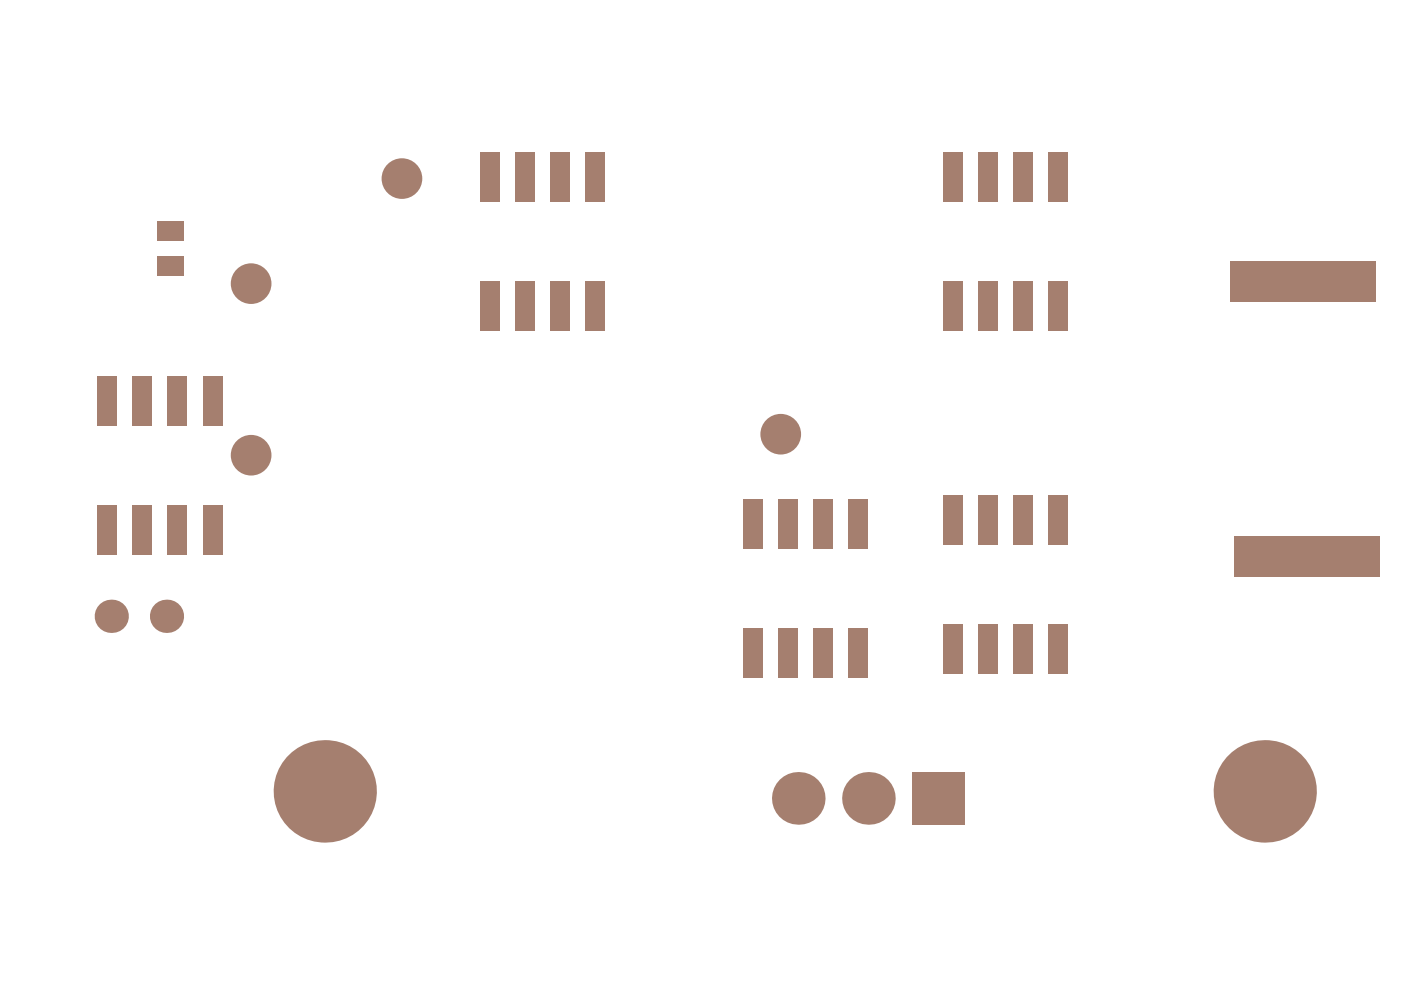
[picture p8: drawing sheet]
<svg xmlns="http://www.w3.org/2000/svg" width="297mm" height="210mm" viewBox="0 0 297 210" stroke-linecap="round" stroke-linejoin="round" font-family="sans-serif">
<g fill="#a57f6f">
<circle cx="53.2" cy="96.5" r="4.3"/>
<circle cx="165.5" cy="92.1" r="4.3"/>
<circle cx="85.2" cy="37.9" r="4.3"/>
<circle cx="53.2" cy="60.1" r="4.3"/>
<circle cx="169.3" cy="169.3" r="5.6"/>
<circle cx="184.1" cy="169.3" r="5.6"/>
<circle cx="268.2" cy="167.8" r="10.9"/>
<circle cx="68.9" cy="167.8" r="10.9"/>
<circle cx="23.6" cy="130.7" r="3.5"/>
<circle cx="35.3" cy="130.7" r="3.5"/>
</g>
<g fill="#a57f6f">
<path d="M193.4 163.7h11.2v11.1h-11.2z" fill-rule="evenodd"/>
<path d="M261.6 113.7h30.9v8.7h-30.9z" fill-rule="evenodd"/>
<path d="M33.3 54.3h5.7v4.2h-5.7z" fill-rule="evenodd"/>
<path d="M33.3 46.9h5.7v4.2h-5.7z" fill-rule="evenodd"/>
<path d="M43 79.9h4.2v10.4h-4.2z" fill-rule="evenodd"/>
<path d="M35.5 79.9h4.2v10.4h-4.2z" fill-rule="evenodd"/>
<path d="M28.1 79.9h4.2v10.4h-4.2z" fill-rule="evenodd"/>
<path d="M20.6 79.9h4.3v10.4h-4.3z" fill-rule="evenodd"/>
<path d="M20.6 107.2h4.3v10.4h-4.3z" fill-rule="evenodd"/>
<path d="M28.1 107.2h4.2v10.4h-4.2z" fill-rule="evenodd"/>
<path d="M35.5 107.2h4.2v10.4h-4.2z" fill-rule="evenodd"/>
<path d="M43 107.2h4.2v10.4h-4.2z" fill-rule="evenodd"/>
<path d="M222.2 105.1h4.2v10.4h-4.2z" fill-rule="evenodd"/>
<path d="M214.7 105.1h4.3v10.4h-4.3z" fill-rule="evenodd"/>
<path d="M207.3 105.1h4.2v10.4h-4.2z" fill-rule="evenodd"/>
<path d="M199.9 105.1h4.2v10.4h-4.2z" fill-rule="evenodd"/>
<path d="M199.9 132.5h4.2v10.4h-4.2z" fill-rule="evenodd"/>
<path d="M207.3 132.5h4.2v10.4h-4.2z" fill-rule="evenodd"/>
<path d="M214.7 132.5h4.3v10.4h-4.3z" fill-rule="evenodd"/>
<path d="M222.2 132.5h4.2v10.4h-4.2z" fill-rule="evenodd"/>
<path d="M222.2 32.3h4.2v10.5h-4.2z" fill-rule="evenodd"/>
<path d="M214.7 32.3h4.3v10.5h-4.3z" fill-rule="evenodd"/>
<path d="M207.3 32.3h4.2v10.5h-4.2z" fill-rule="evenodd"/>
<path d="M199.9 32.3h4.2v10.5h-4.2z" fill-rule="evenodd"/>
<path d="M199.9 59.7h4.2v10.4h-4.2z" fill-rule="evenodd"/>
<path d="M207.3 59.7h4.2v10.4h-4.2z" fill-rule="evenodd"/>
<path d="M214.7 59.7h4.3v10.4h-4.3z" fill-rule="evenodd"/>
<path d="M222.2 59.7h4.2v10.4h-4.2z" fill-rule="evenodd"/>
<path d="M179.8 105.8h4.2v10.5h-4.2z" fill-rule="evenodd"/>
<path d="M172.3 105.8h4.3v10.5h-4.3z" fill-rule="evenodd"/>
<path d="M164.9 105.8h4.2v10.5h-4.2z" fill-rule="evenodd"/>
<path d="M157.5 105.8h4.2v10.5h-4.2z" fill-rule="evenodd"/>
<path d="M157.5 133.2h4.2v10.4h-4.2z" fill-rule="evenodd"/>
<path d="M164.9 133.2h4.2v10.4h-4.2z" fill-rule="evenodd"/>
<path d="M172.3 133.2h4.3v10.4h-4.3z" fill-rule="evenodd"/>
<path d="M179.8 133.2h4.2v10.4h-4.2z" fill-rule="evenodd"/>
<path d="M124 32.3h4.2v10.5h-4.2z" fill-rule="evenodd"/>
<path d="M116.6 32.3h4.2v10.5h-4.2z" fill-rule="evenodd"/>
<path d="M109.1 32.3h4.3v10.5h-4.3z" fill-rule="evenodd"/>
<path d="M101.7 32.3h4.2v10.5h-4.2z" fill-rule="evenodd"/>
<path d="M101.7 59.7h4.2v10.4h-4.2z" fill-rule="evenodd"/>
<path d="M109.1 59.7h4.3v10.4h-4.3z" fill-rule="evenodd"/>
<path d="M116.6 59.7h4.2v10.4h-4.2z" fill-rule="evenodd"/>
<path d="M124 59.7h4.2v10.4h-4.2z" fill-rule="evenodd"/>
<path d="M260.9 55.3h30.9v8.6h-30.9z" fill-rule="evenodd"/>
</g>
</svg>
